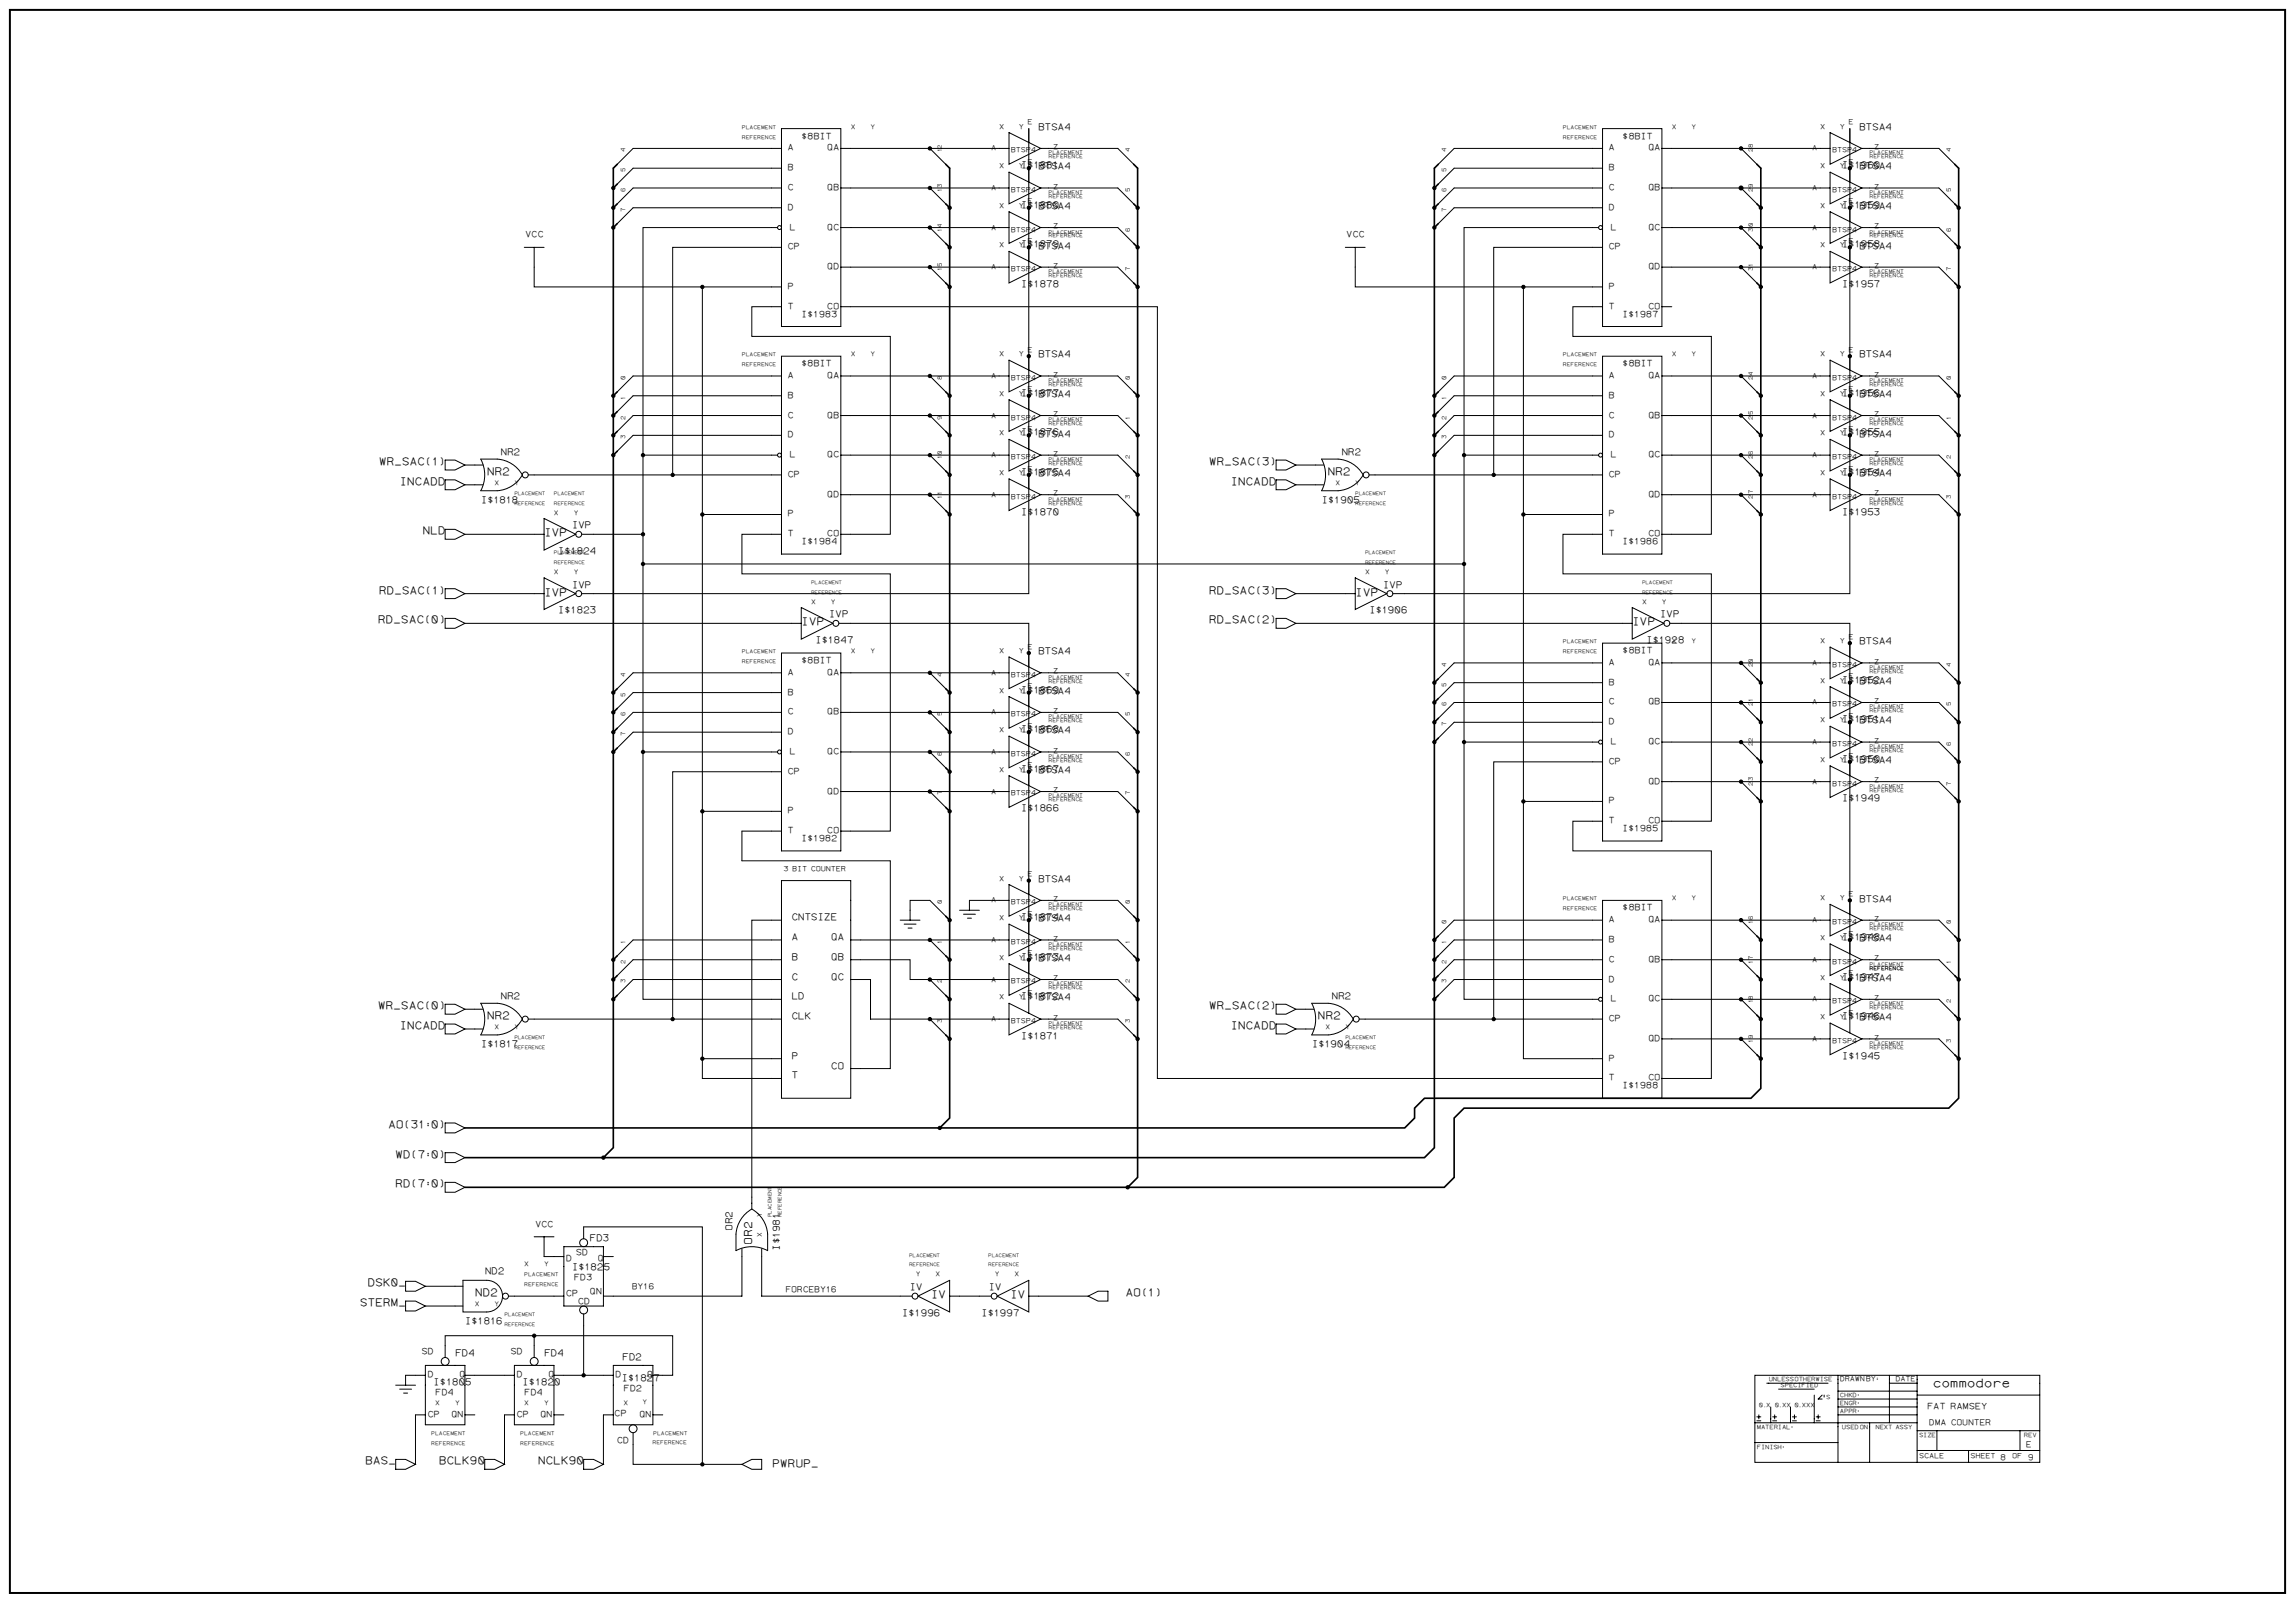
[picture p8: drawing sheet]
<svg xmlns="http://www.w3.org/2000/svg" width="1189mm" height="830mm" viewBox="0 0 1189 830" stroke-linecap="round" stroke-linejoin="round" font-family="sans-serif">
<defs><g id="words">
<text font-size="6.3" x="1001" y="718">commodore</text>
<g font-size="5.7">
<text x="196" y="241">WR_SAC(1)</text>
<text x="252" y="246">NR2</text>
<text x="626" y="241">WR_SAC(3)</text>
<text x="687" y="246">NR2</text>
<text x="207" y="251">INCADD</text>
<text x="637" y="251">INCADD</text>
<text x="219" y="277">NLD</text>
<text x="282" y="278">IVP</text>
<text x="196" y="307">RD_SAC(1)</text>
<text x="282" y="308">IVP</text>
<text x="626" y="307">RD_SAC(3)</text>
<text x="702" y="308">IVP</text>
<text x="196" y="323">RD_SAC(0)</text>
<text x="415" y="324">IVP</text>
<text x="626" y="323">RD_SAC(2)</text>
<text x="845" y="324">IVP</text>
<text x="196" y="523">WR_SAC(0)</text>
<text x="252" y="528">NR2</text>
<text x="626" y="523">WR_SAC(2)</text>
<text x="682" y="528">NR2</text>
<text x="207" y="533">INCADD</text>
<text x="637" y="533">INCADD</text>
<text x="201" y="584">AO(31:0)</text>
<text x="205" y="599">WD(7:0)</text>
<text x="205" y="615">RD(7:0)</text>
<text x="389" y="645" transform="rotate(-90 389 645)">OR2</text>
<text x="190" y="666">DSK0_</text>
<text x="246" y="671">ND2</text>
<text x="583" y="671">AO(1)</text>
<text x="186" y="676">STERM_</text>
<text x="482" y="672">IV</text>
<text x="523" y="672">IV</text>
<text x="189" y="758">BAS_</text>
<text x="227" y="758">BCLK90</text>
<text x="278" y="758">NCLK90</text>
<text x="400" y="759">PWRUP_</text>
</g>
<g font-size="4.9">
<text x="538" y="67">BTSA4</text>
<text x="963" y="67">BTSA4</text>
<text x="529" y="87">I$1881</text>
<text x="538" y="88">BTSA4</text>
<text x="954" y="87">I$1960</text>
<text x="963" y="88">BTSA4</text>
<text x="529" y="108">I$1880</text>
<text x="954" y="108">I$1959</text>
<text x="538" y="108">BTSA4</text>
<text x="963" y="108">BTSA4</text>
<text x="529" y="128">I$1879</text>
<text x="538" y="129">BTSA4</text>
<text x="954" y="128">I$1958</text>
<text x="963" y="129">BTSA4</text>
<text x="529" y="149">I$1878</text>
<text x="954" y="149">I$1957</text>
<text x="538" y="185">BTSA4</text>
<text x="963" y="185">BTSA4</text>
<text x="529" y="205">I$1877</text>
<text x="538" y="206">BTSA4</text>
<text x="954" y="205">I$1956</text>
<text x="963" y="206">BTSA4</text>
<text x="529" y="225">I$1876</text>
<text x="538" y="226">BTSA4</text>
<text x="954" y="225">I$1955</text>
<text x="963" y="226">BTSA4</text>
<text x="259" y="236">NR2</text>
<text x="695" y="236">NR2</text>
<text x="529" y="246">I$1875</text>
<text x="954" y="246">I$1954</text>
<text x="538" y="247">BTSA4</text>
<text x="963" y="247">BTSA4</text>
<text x="249" y="260">I$1818</text>
<text x="684" y="260">I$1905</text>
<text x="529" y="266">I$1870</text>
<text x="954" y="266">I$1953</text>
<text x="296" y="274">IVP</text>
<text x="289" y="287">I$1824</text>
<text x="296" y="304">IVP</text>
<text x="716" y="304">IVP</text>
<text x="289" y="318">I$1823</text>
<text x="709" y="318">I$1906</text>
<text x="429" y="320">IVP</text>
<text x="860" y="320">IVP</text>
<text x="422" y="333">I$1847</text>
<text x="852" y="333">I$1928</text>
<text x="963" y="334">BTSA4</text>
<text x="538" y="339">BTSA4</text>
<text x="954" y="354">I$1952</text>
<text x="529" y="359">I$1869</text>
<text x="538" y="359">BTSA4</text>
<text x="963" y="354">BTSA4</text>
<text x="954" y="374">I$1951</text>
<text x="963" y="375">BTSA4</text>
<text x="529" y="379">I$1868</text>
<text x="538" y="380">BTSA4</text>
<text x="954" y="395">I$1950</text>
<text x="963" y="395">BTSA4</text>
<text x="529" y="400">I$1867</text>
<text x="538" y="400">BTSA4</text>
<text x="954" y="415">I$1949</text>
<text x="529" y="420">I$1866</text>
<text x="538" y="457">BTSA4</text>
<text x="963" y="467">BTSA4</text>
<text x="410" y="476">CNTSIZE</text>
<text x="529" y="476">I$1874</text>
<text x="538" y="477">BTSA4</text>
<text x="410" y="487">A</text>
<text x="430" y="487">QA</text>
<text x="954" y="487">I$1948</text>
<text x="963" y="487">BTSA4</text>
<text x="410" y="497">B</text>
<text x="430" y="497">QB</text>
<text x="529" y="497">I$1873</text>
<text x="538" y="498">BTSA4</text>
<text x="410" y="507">C</text>
<text x="430" y="507">QC</text>
<text x="954" y="507">I$1947</text>
<text x="963" y="508">BTSA4</text>
<text x="259" y="517">NR2</text>
<text x="410" y="517">LD</text>
<text x="529" y="517">I$1872</text>
<text x="538" y="518">BTSA4</text>
<text x="690" y="517">NR2</text>
<text x="410" y="528">CLK</text>
<text x="954" y="528">I$1946</text>
<text x="963" y="528">BTSA4</text>
<text x="529" y="538">I$1871</text>
<text x="249" y="542">I$1817</text>
<text x="679" y="542">I$1904</text>
<text x="410" y="548">P</text>
<text x="954" y="548">I$1945</text>
<text x="430" y="553">CO</text>
<text x="410" y="558">T</text>
<text x="379" y="637" transform="rotate(-90 379 637)">OR2</text>
<text x="305" y="642">FD3</text>
<text x="404" y="648" transform="rotate(-90 404 648)">I$1981</text>
<text x="251" y="660">ND2</text>
<text x="296" y="658">I$1825</text>
<text x="471" y="668">IV</text>
<text x="512" y="668">IV</text>
<text x="467" y="681">I$1996</text>
<text x="508" y="681">I$1997</text>
<text x="241" y="686">I$1816</text>
<text x="236" y="702">FD4</text>
<text x="282" y="702">FD4</text>
<text x="322" y="704">FD2</text>
<text x="224" y="717">I$1805</text>
<text x="270" y="717">I$1820</text>
<text x="322" y="715">I$1827</text>
</g>
<g font-size="4.6">
<text x="415" y="72">$8BIT</text>
<text x="840" y="72">$8BIT</text>
<text x="408" y="78">A</text>
<text x="428" y="78">QA</text>
<text x="833" y="78">A</text>
<text x="853" y="78">QA</text>
<text x="408" y="88">B</text>
<text x="833" y="88">B</text>
<text x="408" y="98">C</text>
<text x="428" y="98">QB</text>
<text x="833" y="98">C</text>
<text x="853" y="98">QB</text>
<text x="408" y="109">D</text>
<text x="833" y="109">D</text>
<text x="409" y="119">L</text>
<text x="428" y="119">QC</text>
<text x="834" y="119">L</text>
<text x="853" y="119">QC</text>
<text x="272" y="123">VCC</text>
<text x="697" y="123">VCC</text>
<text x="408" y="129">CP</text>
<text x="833" y="129">CP</text>
<text x="428" y="139">QD</text>
<text x="853" y="139">QD</text>
<text x="408" y="150">P</text>
<text x="833" y="150">P</text>
<text x="408" y="160">T</text>
<text x="428" y="160">CO</text>
<text x="833" y="160">T</text>
<text x="853" y="160">CO</text>
<text x="415" y="164">I$1983</text>
<text x="840" y="164">I$1987</text>
<text x="415" y="190">$8BIT</text>
<text x="840" y="190">$8BIT</text>
<text x="408" y="196">A</text>
<text x="428" y="196">QA</text>
<text x="833" y="196">A</text>
<text x="853" y="196">QA</text>
<text x="408" y="206">B</text>
<text x="833" y="206">B</text>
<text x="408" y="216">C</text>
<text x="428" y="216">QB</text>
<text x="833" y="216">C</text>
<text x="853" y="216">QB</text>
<text x="408" y="226">D</text>
<text x="833" y="226">D</text>
<text x="409" y="237">L</text>
<text x="428" y="237">QC</text>
<text x="834" y="237">L</text>
<text x="853" y="237">QC</text>
<text x="408" y="247">CP</text>
<text x="833" y="247">CP</text>
<text x="428" y="257">QD</text>
<text x="853" y="257">QD</text>
<text x="408" y="267">P</text>
<text x="833" y="267">P</text>
<text x="408" y="278">T</text>
<text x="415" y="282">I$1984</text>
<text x="428" y="278">CO</text>
<text x="833" y="278">T</text>
<text x="840" y="282">I$1986</text>
<text x="853" y="278">CO</text>
<text x="840" y="338">$8BIT</text>
<text x="415" y="343">$8BIT</text>
<text x="833" y="344">A</text>
<text x="853" y="344">QA</text>
<text x="408" y="349">A</text>
<text x="428" y="349">QA</text>
<text x="408" y="360">B</text>
<text x="833" y="355">B</text>
<text x="833" y="365">C</text>
<text x="853" y="365">QB</text>
<text x="408" y="370">C</text>
<text x="428" y="370">QB</text>
<text x="833" y="375">D</text>
<text x="408" y="380">D</text>
<text x="834" y="385">L</text>
<text x="853" y="385">QC</text>
<text x="409" y="390">L</text>
<text x="428" y="390">QC</text>
<text x="833" y="396">CP</text>
<text x="408" y="401">CP</text>
<text x="853" y="406">QD</text>
<text x="428" y="411">QD</text>
<text x="833" y="416">P</text>
<text x="408" y="421">P</text>
<text x="408" y="431">T</text>
<text x="428" y="431">CO</text>
<text x="833" y="426">T</text>
<text x="840" y="430">I$1985</text>
<text x="853" y="426">CO</text>
<text x="415" y="436">I$1982</text>
<text x="840" y="471">$8BIT</text>
<text x="833" y="478">A</text>
<text x="853" y="478">QA</text>
<text x="833" y="488">B</text>
<text x="833" y="498">C</text>
<text x="853" y="498">QB</text>
<text x="833" y="508">D</text>
<text x="834" y="519">L</text>
<text x="853" y="519">QC</text>
<text x="833" y="529">CP</text>
<text x="853" y="539">QD</text>
<text x="833" y="549">P</text>
<text x="833" y="559">T</text>
<text x="840" y="564">I$1988</text>
<text x="853" y="559">CO</text>
<text x="277" y="635">VCC</text>
<text x="293" y="653">D</text>
<text x="298" y="650">SD</text>
<text x="309" y="653">Q</text>
<text x="297" y="663">FD3</text>
<text x="293" y="671">CP</text>
<text x="305" y="670">QN</text>
<text x="299" y="675">CD</text>
<text x="218" y="701">SD</text>
<text x="264" y="701">SD</text>
<text x="221" y="713">D</text>
<text x="238" y="713">Q</text>
<text x="267" y="713">D</text>
<text x="284" y="713">Q</text>
<text x="319" y="713">D</text>
<text x="335" y="713">Q</text>
<text x="225" y="722">FD4</text>
<text x="272" y="722">FD4</text>
<text x="323" y="720">FD2</text>
<text x="998" y="730">FAT RAMSEY</text>
<text x="221" y="734">CP</text>
<text x="234" y="734">QN</text>
<text x="267" y="734">CP</text>
<text x="280" y="734">QN</text>
<text x="318" y="733">CP</text>
<text x="331" y="734">QN</text>
<text x="319" y="747">CD</text>
</g>
<g font-size="4.3">
<text x="327" y="668">BY16</text>
<text x="407" y="669">FORCEBY16</text>
<text x="999" y="738">DMA COUNTER</text>
<text x="1049" y="749">E</text>
<text x="1036" y="756">8</text>
<text x="1050" y="756">9</text>
</g>
<g font-size="3.7">
<text x="532" y="64">E</text>
<text x="957" y="64">E</text>
<text x="517" y="67">X</text>
<text x="528" y="67">Y</text>
<text x="943" y="67">X</text>
<text x="953" y="67">Y</text>
<text x="513" y="78">A</text>
<text x="545" y="77">Z</text>
<text x="939" y="78">A</text>
<text x="971" y="77">Z</text>
<text x="524" y="79">BTSP4</text>
<text x="949" y="79">BTSP4</text>
<text x="517" y="87">X</text>
<text x="528" y="87">Y</text>
<text x="532" y="85">E</text>
<text x="943" y="87">X</text>
<text x="953" y="87">Y</text>
<text x="957" y="85">E</text>
<text x="513" y="98">A</text>
<text x="524" y="99">BTSP4</text>
<text x="545" y="98">Z</text>
<text x="939" y="98">A</text>
<text x="949" y="99">BTSP4</text>
<text x="971" y="98">Z</text>
<text x="517" y="108">X</text>
<text x="528" y="108">Y</text>
<text x="532" y="105">E</text>
<text x="943" y="108">X</text>
<text x="953" y="108">Y</text>
<text x="957" y="105">E</text>
<text x="513" y="119">A</text>
<text x="524" y="120">BTSP4</text>
<text x="545" y="118">Z</text>
<text x="939" y="119">A</text>
<text x="949" y="120">BTSP4</text>
<text x="971" y="118">Z</text>
<text x="532" y="126">E</text>
<text x="957" y="126">E</text>
<text x="517" y="128">X</text>
<text x="528" y="128">Y</text>
<text x="943" y="128">X</text>
<text x="953" y="128">Y</text>
<text x="513" y="139">A</text>
<text x="524" y="140">BTSP4</text>
<text x="545" y="139">Z</text>
<text x="939" y="139">A</text>
<text x="949" y="140">BTSP4</text>
<text x="971" y="139">Z</text>
<text x="517" y="184">X</text>
<text x="528" y="184">Y</text>
<text x="532" y="182">E</text>
<text x="943" y="184">X</text>
<text x="953" y="184">Y</text>
<text x="957" y="182">E</text>
<text x="513" y="196">A</text>
<text x="524" y="197">BTSP4</text>
<text x="545" y="195">Z</text>
<text x="939" y="196">A</text>
<text x="949" y="197">BTSP4</text>
<text x="971" y="195">Z</text>
<text x="532" y="203">E</text>
<text x="957" y="203">E</text>
<text x="517" y="205">X</text>
<text x="528" y="205">Y</text>
<text x="943" y="205">X</text>
<text x="953" y="205">Y</text>
<text x="545" y="216">Z</text>
<text x="971" y="216">Z</text>
<text x="513" y="216">A</text>
<text x="524" y="217">BTSP4</text>
<text x="939" y="216">A</text>
<text x="949" y="217">BTSP4</text>
<text x="517" y="225">X</text>
<text x="528" y="225">Y</text>
<text x="532" y="223">E</text>
<text x="943" y="225">X</text>
<text x="953" y="225">Y</text>
<text x="957" y="223">E</text>
<text x="513" y="237">A</text>
<text x="524" y="238">BTSP4</text>
<text x="545" y="236">Z</text>
<text x="939" y="237">A</text>
<text x="949" y="238">BTSP4</text>
<text x="971" y="236">Z</text>
<text x="517" y="246">X</text>
<text x="528" y="246">Y</text>
<text x="532" y="244">E</text>
<text x="943" y="246">X</text>
<text x="953" y="246">Y</text>
<text x="957" y="244">E</text>
<text x="513" y="257">A</text>
<text x="545" y="257">Z</text>
<text x="939" y="257">A</text>
<text x="971" y="257">Z</text>
<text x="524" y="258">BTSP4</text>
<text x="949" y="258">BTSP4</text>
<text x="532" y="336">E</text>
<text x="943" y="333">X</text>
<text x="953" y="333">Y</text>
<text x="957" y="331">E</text>
<text x="517" y="338">X</text>
<text x="528" y="338">Y</text>
<text x="939" y="344">A</text>
<text x="949" y="345">BTSP4</text>
<text x="971" y="344">Z</text>
<text x="513" y="349">A</text>
<text x="524" y="350">BTSP4</text>
<text x="545" y="349">Z</text>
<text x="943" y="354">X</text>
<text x="953" y="354">Y</text>
<text x="957" y="351">E</text>
<text x="517" y="359">X</text>
<text x="528" y="359">Y</text>
<text x="532" y="356">E</text>
<text x="939" y="365">A</text>
<text x="949" y="366">BTSP4</text>
<text x="971" y="364">Z</text>
<text x="513" y="370">A</text>
<text x="524" y="371">BTSP4</text>
<text x="545" y="369">Z</text>
<text x="957" y="372">E</text>
<text x="532" y="377">E</text>
<text x="943" y="374">X</text>
<text x="953" y="374">Y</text>
<text x="517" y="379">X</text>
<text x="528" y="379">Y</text>
<text x="545" y="390">Z</text>
<text x="939" y="385">A</text>
<text x="949" y="386">BTSP4</text>
<text x="971" y="385">Z</text>
<text x="513" y="390">A</text>
<text x="524" y="391">BTSP4</text>
<text x="943" y="395">X</text>
<text x="953" y="395">Y</text>
<text x="957" y="392">E</text>
<text x="517" y="400">X</text>
<text x="528" y="400">Y</text>
<text x="532" y="397">E</text>
<text x="939" y="406">A</text>
<text x="949" y="407">BTSP4</text>
<text x="971" y="405">Z</text>
<text x="513" y="411">A</text>
<text x="524" y="412">BTSP4</text>
<text x="545" y="410">Z</text>
<text x="406" y="451">3 BIT COUNTER</text>
<text x="517" y="456">X</text>
<text x="528" y="456">Y</text>
<text x="532" y="454">E</text>
<text x="513" y="467">A</text>
<text x="545" y="467">Z</text>
<text x="943" y="466">X</text>
<text x="953" y="466">Y</text>
<text x="957" y="464">E</text>
<text x="524" y="468">BTSP4</text>
<text x="517" y="476">X</text>
<text x="528" y="476">Y</text>
<text x="532" y="474">E</text>
<text x="939" y="478">A</text>
<text x="949" y="479">BTSP4</text>
<text x="971" y="477">Z</text>
<text x="957" y="485">E</text>
<text x="513" y="488">A</text>
<text x="524" y="489">BTSP4</text>
<text x="545" y="487">Z</text>
<text x="943" y="487">X</text>
<text x="953" y="487">Y</text>
<text x="517" y="497">X</text>
<text x="528" y="497">Y</text>
<text x="532" y="495">E</text>
<text x="971" y="497">Z</text>
<text x="939" y="498">A</text>
<text x="949" y="499">BTSP4</text>
<text x="513" y="508">A</text>
<text x="524" y="509">BTSP4</text>
<text x="545" y="508">Z</text>
<text x="943" y="507">X</text>
<text x="953" y="507">Y</text>
<text x="957" y="505">E</text>
<text x="532" y="515">E</text>
<text x="517" y="517">X</text>
<text x="528" y="517">Y</text>
<text x="939" y="519">A</text>
<text x="949" y="520">BTSP4</text>
<text x="971" y="518">Z</text>
<text x="943" y="528">X</text>
<text x="953" y="528">Y</text>
<text x="957" y="526">E</text>
<text x="513" y="529">A</text>
<text x="524" y="530">BTSP4</text>
<text x="545" y="528">Z</text>
<text x="939" y="539">A</text>
<text x="971" y="538">Z</text>
<text x="949" y="540">BTSP4</text>
<text x="953" y="715">DRAWNBY:</text>
<text x="982" y="715">DATE</text>
<text x="994" y="755">SCALE</text>
<text x="1020" y="755">SHEET</text>
<text x="1042" y="755">OF</text>
</g>
<g font-size="3.4">
<text x="441" y="67">X</text>
<text x="451" y="67">Y</text>
<text x="866" y="67">X</text>
<text x="876" y="67">Y</text>
<text x="441" y="184">X</text>
<text x="451" y="184">Y</text>
<text x="866" y="184">X</text>
<text x="876" y="184">Y</text>
<text x="256" y="251">X</text>
<text x="266" y="251">Y</text>
<text x="692" y="251">X</text>
<text x="702" y="251">Y</text>
<text x="287" y="266">X</text>
<text x="297" y="266">Y</text>
<text x="287" y="297">X</text>
<text x="297" y="297">Y</text>
<text x="707" y="297">X</text>
<text x="717" y="297">Y</text>
<text x="420" y="313">X</text>
<text x="430" y="313">Y</text>
<text x="850" y="313">X</text>
<text x="861" y="313">Y</text>
<text x="866" y="333">X</text>
<text x="876" y="333">Y</text>
<text x="441" y="338">X</text>
<text x="451" y="338">Y</text>
<text x="866" y="466">X</text>
<text x="876" y="466">Y</text>
<text x="256" y="533">X</text>
<text x="266" y="533">Y</text>
<text x="686" y="533">X</text>
<text x="697" y="533">Y</text>
<text x="394" y="630" transform="rotate(-90 394 630)">Y</text>
<text x="394" y="640" transform="rotate(-90 394 640)">X</text>
<text x="272" y="656">X</text>
<text x="282" y="656">Y</text>
<text x="474" y="661">Y</text>
<text x="484" y="661">X</text>
<text x="515" y="661">Y</text>
<text x="525" y="661">X</text>
<text x="246" y="676">X</text>
<text x="256" y="676">Y</text>
<text x="225" y="728">X</text>
<text x="236" y="728">Y</text>
<text x="272" y="728">X</text>
<text x="282" y="728">Y</text>
<text x="323" y="727">X</text>
<text x="333" y="727">Y</text>
</g>
<g font-size="3.1">
<text x="324" y="79" transform="rotate(-90 324 79)">4</text>
<text x="488" y="79" transform="rotate(-90 488 79)">12</text>
<text x="585" y="79" transform="rotate(-90 585 79)">4</text>
<text x="749" y="79" transform="rotate(-90 749 79)">4</text>
<text x="908" y="79" transform="rotate(-90 908 79)">28</text>
<text x="1010" y="79" transform="rotate(-90 1010 79)">4</text>
<text x="324" y="89" transform="rotate(-90 324 89)">5</text>
<text x="749" y="89" transform="rotate(-90 749 89)">5</text>
<text x="324" y="99" transform="rotate(-90 324 99)">6</text>
<text x="488" y="99" transform="rotate(-90 488 99)">13</text>
<text x="585" y="99" transform="rotate(-90 585 99)">5</text>
<text x="749" y="99" transform="rotate(-90 749 99)">6</text>
<text x="908" y="99" transform="rotate(-90 908 99)">29</text>
<text x="1010" y="99" transform="rotate(-90 1010 99)">5</text>
<text x="324" y="110" transform="rotate(-90 324 110)">7</text>
<text x="749" y="110" transform="rotate(-90 749 110)">7</text>
<text x="488" y="120" transform="rotate(-90 488 120)">14</text>
<text x="585" y="120" transform="rotate(-90 585 120)">6</text>
<text x="908" y="120" transform="rotate(-90 908 120)">30</text>
<text x="1010" y="120" transform="rotate(-90 1010 120)">6</text>
<text x="488" y="140" transform="rotate(-90 488 140)">15</text>
<text x="585" y="140" transform="rotate(-90 585 140)">7</text>
<text x="908" y="140" transform="rotate(-90 908 140)">31</text>
<text x="1010" y="140" transform="rotate(-90 1010 140)">7</text>
<text x="324" y="197" transform="rotate(-90 324 197)">0</text>
<text x="488" y="197" transform="rotate(-90 488 197)">8</text>
<text x="585" y="197" transform="rotate(-90 585 197)">0</text>
<text x="749" y="197" transform="rotate(-90 749 197)">0</text>
<text x="908" y="197" transform="rotate(-90 908 197)">24</text>
<text x="1010" y="197" transform="rotate(-90 1010 197)">0</text>
<text x="324" y="207" transform="rotate(-90 324 207)">1</text>
<text x="749" y="207" transform="rotate(-90 749 207)">1</text>
<text x="324" y="217" transform="rotate(-90 324 217)">2</text>
<text x="488" y="217" transform="rotate(-90 488 217)">9</text>
<text x="585" y="217" transform="rotate(-90 585 217)">1</text>
<text x="749" y="217" transform="rotate(-90 749 217)">2</text>
<text x="908" y="217" transform="rotate(-90 908 217)">25</text>
<text x="1010" y="217" transform="rotate(-90 1010 217)">1</text>
<text x="324" y="227" transform="rotate(-90 324 227)">3</text>
<text x="749" y="227" transform="rotate(-90 749 227)">3</text>
<text x="488" y="238" transform="rotate(-90 488 238)">10</text>
<text x="585" y="238" transform="rotate(-90 585 238)">2</text>
<text x="908" y="238" transform="rotate(-90 908 238)">26</text>
<text x="1010" y="238" transform="rotate(-90 1010 238)">2</text>
<text x="488" y="258" transform="rotate(-90 488 258)">11</text>
<text x="585" y="258" transform="rotate(-90 585 258)">3</text>
<text x="908" y="258" transform="rotate(-90 908 258)">27</text>
<text x="1010" y="258" transform="rotate(-90 1010 258)">3</text>
<text x="749" y="345" transform="rotate(-90 749 345)">4</text>
<text x="908" y="345" transform="rotate(-90 908 345)">20</text>
<text x="1010" y="345" transform="rotate(-90 1010 345)">4</text>
<text x="324" y="350" transform="rotate(-90 324 350)">4</text>
<text x="488" y="350" transform="rotate(-90 488 350)">4</text>
<text x="585" y="350" transform="rotate(-90 585 350)">4</text>
<text x="749" y="356" transform="rotate(-90 749 356)">5</text>
<text x="324" y="361" transform="rotate(-90 324 361)">5</text>
<text x="749" y="366" transform="rotate(-90 749 366)">6</text>
<text x="908" y="366" transform="rotate(-90 908 366)">21</text>
<text x="1010" y="366" transform="rotate(-90 1010 366)">5</text>
<text x="324" y="371" transform="rotate(-90 324 371)">6</text>
<text x="488" y="371" transform="rotate(-90 488 371)">5</text>
<text x="585" y="371" transform="rotate(-90 585 371)">5</text>
<text x="749" y="376" transform="rotate(-90 749 376)">7</text>
<text x="324" y="381" transform="rotate(-90 324 381)">7</text>
<text x="908" y="386" transform="rotate(-90 908 386)">22</text>
<text x="1010" y="386" transform="rotate(-90 1010 386)">6</text>
<text x="488" y="391" transform="rotate(-90 488 391)">6</text>
<text x="585" y="391" transform="rotate(-90 585 391)">6</text>
<text x="908" y="407" transform="rotate(-90 908 407)">23</text>
<text x="1010" y="407" transform="rotate(-90 1010 407)">7</text>
<text x="488" y="412" transform="rotate(-90 488 412)">7</text>
<text x="585" y="412" transform="rotate(-90 585 412)">7</text>
<text x="488" y="468" transform="rotate(-90 488 468)">0</text>
<text x="585" y="468" transform="rotate(-90 585 468)">0</text>
<text x="749" y="479" transform="rotate(-90 749 479)">0</text>
<text x="908" y="479" transform="rotate(-90 908 479)">16</text>
<text x="1010" y="479" transform="rotate(-90 1010 479)">0</text>
<text x="324" y="489" transform="rotate(-90 324 489)">1</text>
<text x="488" y="489" transform="rotate(-90 488 489)">1</text>
<text x="585" y="489" transform="rotate(-90 585 489)">1</text>
<text x="749" y="489" transform="rotate(-90 749 489)">1</text>
<text x="324" y="499" transform="rotate(-90 324 499)">2</text>
<text x="749" y="499" transform="rotate(-90 749 499)">2</text>
<text x="908" y="499" transform="rotate(-90 908 499)">17</text>
<text x="1010" y="499" transform="rotate(-90 1010 499)">1</text>
<text x="324" y="509" transform="rotate(-90 324 509)">3</text>
<text x="488" y="509" transform="rotate(-90 488 509)">2</text>
<text x="585" y="509" transform="rotate(-90 585 509)">2</text>
<text x="749" y="509" transform="rotate(-90 749 509)">3</text>
<text x="908" y="520" transform="rotate(-90 908 520)">18</text>
<text x="1010" y="520" transform="rotate(-90 1010 520)">2</text>
<text x="488" y="530" transform="rotate(-90 488 530)">3</text>
<text x="585" y="530" transform="rotate(-90 585 530)">3</text>
<text x="908" y="540" transform="rotate(-90 908 540)">19</text>
<text x="1010" y="540" transform="rotate(-90 1010 540)">3</text>
<text x="916" y="715">UNLESSOTHERWISE</text>
<text x="922" y="718">SPECIFIED</text>
<text x="946" y="724">S</text>
<text x="953" y="723">CHKD:</text>
<text x="911" y="729">0.X</text>
<text x="919" y="729">0.XX 0.XXX</text>
<text x="953" y="732">APPR:</text>
<text x="953" y="728">ENGR:</text>
<text x="910" y="740">MATERIAL:</text>
<text x="954" y="740">USED ON</text>
<text x="971" y="740">NEXT ASSY</text>
<text x="994" y="744">SIZE</text>
<text x="1048" y="744">REV</text>
<text x="910" y="750">FINISH:</text>
</g>
<g font-size="2.8">
<text x="384" y="72">REFERENCE</text>
<text x="384" y="67">PLACEMENT</text>
<text x="809" y="72">REFERENCE</text>
<text x="809" y="67">PLACEMENT</text>
<text x="543" y="80">PLACEMENT</text>
<text x="543" y="82">REFERENCE</text>
<text x="968" y="82">REFERENCE</text>
<text x="968" y="80">PLACEMENT</text>
<text x="543" y="100">PLACEMENT</text>
<text x="968" y="100">PLACEMENT</text>
<text x="543" y="102">REFERENCE</text>
<text x="968" y="102">REFERENCE</text>
<text x="543" y="121">PLACEMENT</text>
<text x="543" y="123">REFERENCE</text>
<text x="968" y="123">REFERENCE</text>
<text x="968" y="121">PLACEMENT</text>
<text x="543" y="143">REFERENCE</text>
<text x="543" y="141">PLACEMENT</text>
<text x="968" y="141">PLACEMENT</text>
<text x="968" y="143">REFERENCE</text>
<text x="384" y="184">PLACEMENT</text>
<text x="809" y="184">PLACEMENT</text>
<text x="384" y="190">REFERENCE</text>
<text x="809" y="190">REFERENCE</text>
<text x="543" y="198">PLACEMENT</text>
<text x="968" y="198">PLACEMENT</text>
<text x="543" y="200">REFERENCE</text>
<text x="968" y="200">REFERENCE</text>
<text x="543" y="218">PLACEMENT</text>
<text x="543" y="220">REFERENCE</text>
<text x="968" y="220">REFERENCE</text>
<text x="968" y="218">PLACEMENT</text>
<text x="543" y="239">PLACEMENT</text>
<text x="968" y="239">PLACEMENT</text>
<text x="543" y="241">REFERENCE</text>
<text x="968" y="241">REFERENCE</text>
<text x="543" y="259">PLACEMENT</text>
<text x="543" y="261">REFERENCE</text>
<text x="968" y="261">REFERENCE</text>
<text x="968" y="259">PLACEMENT</text>
<text x="809" y="333">PLACEMENT</text>
<text x="384" y="338">PLACEMENT</text>
<text x="809" y="338">REFERENCE</text>
<text x="384" y="343">REFERENCE</text>
<text x="968" y="346">PLACEMENT</text>
<text x="543" y="354">REFERENCE</text>
<text x="543" y="351">PLACEMENT</text>
<text x="968" y="348">REFERENCE</text>
<text x="543" y="372">PLACEMENT</text>
<text x="968" y="369">REFERENCE</text>
<text x="968" y="367">PLACEMENT</text>
<text x="543" y="374">REFERENCE</text>
<text x="968" y="387">PLACEMENT</text>
<text x="968" y="389">REFERENCE</text>
<text x="543" y="395">REFERENCE</text>
<text x="543" y="392">PLACEMENT</text>
<text x="968" y="408">PLACEMENT</text>
<text x="543" y="413">PLACEMENT</text>
<text x="968" y="410">REFERENCE</text>
<text x="543" y="415">REFERENCE</text>
<text x="809" y="466">PLACEMENT</text>
<text x="543" y="471">REFERENCE</text>
<text x="543" y="469">PLACEMENT</text>
<text x="809" y="471">REFERENCE</text>
<text x="968" y="480">PLACEMENT</text>
<text x="968" y="482">REFERENCE</text>
<text x="543" y="490">PLACEMENT</text>
<text x="543" y="492">REFERENCE</text>
<text x="968" y="500">PLACEMENT</text>
<text x="968" y="502">REFERENCE</text>
<text x="543" y="512">REFERENCE</text>
<text x="543" y="510">PLACEMENT</text>
<text x="968" y="521">PLACEMENT</text>
<text x="968" y="523">REFERENCE</text>
<text x="543" y="531">PLACEMENT</text>
<text x="543" y="533">REFERENCE</text>
<text x="968" y="541">PLACEMENT</text>
<text x="968" y="543">REFERENCE</text>
<text x="272" y="661">PLACEMENT</text>
<text x="272" y="666">REFERENCE</text>
<text x="223" y="743">PLACEMENT</text>
<text x="269" y="743">PLACEMENT</text>
<text x="338" y="743">PLACEMENT</text>
<text x="223" y="748">REFERENCE</text>
<text x="269" y="748">REFERENCE</text>
<text x="338" y="748">REFERENCE</text>
</g>
<g font-size="2.6">
<text x="266" y="256">PLACEMENT</text>
<text x="287" y="256">PLACEMENT</text>
<text x="702" y="256">PLACEMENT</text>
<text x="266" y="261">REFERENCE</text>
<text x="287" y="261">REFERENCE</text>
<text x="702" y="261">REFERENCE</text>
<text x="287" y="287">PLACEMENT</text>
<text x="707" y="287">PLACEMENT</text>
<text x="287" y="292">REFERENCE</text>
<text x="707" y="292">REFERENCE</text>
<text x="420" y="302">PLACEMENT</text>
<text x="850" y="302">PLACEMENT</text>
<text x="420" y="307">REFERENCE</text>
<text x="850" y="307">REFERENCE</text>
<text x="266" y="538">PLACEMENT</text>
<text x="697" y="538">PLACEMENT</text>
<text x="266" y="543">REFERENCE</text>
<text x="697" y="543">REFERENCE</text>
<text x="400" y="630" transform="rotate(-90 400 630)">PLACEMENT</text>
<text x="405" y="630" transform="rotate(-90 405 630)">REFERENCE</text>
<text x="471" y="651">PLACEMENT</text>
<text x="512" y="651">PLACEMENT</text>
<text x="471" y="656">REFERENCE</text>
<text x="512" y="656">REFERENCE</text>
<text x="261" y="681">PLACEMENT</text>
<text x="261" y="687">REFERENCE</text>
</g>
</g></defs>
<path d="M5 5h1178v820h-1178z" fill="#fff" stroke="#fff" stroke-width=".52"/>
<path d="M5 5h1178v820h-1178z" fill="none" stroke="#000" stroke-width="1"/>
<g fill="none" stroke="#000" stroke-width=".52">
<path d="M405 67h30v102h-30zM405 77h-77l-8 8M435 77h88M482 77l8 8M523 69l16 8-16 8zM533 67v145M539 77h40l8 8M830 67h31v102h-31zM830 77h-77l-8 8M861 77h87M902 77l8 8M948 69l16 8-16 8z"/>
<path d="M958 74v-7v240h-237M964 77h40l8 8M405 97h-77l-8 9M405 87h-77l-8 8M435 97h88M482 97l8 9M523 89l16 8-16 9zM539 97h40l8 9M830 97h-77l-8 9M830 87h-77l-8 8M861 97h87M902 97l8 9"/>
<path d="M948 89l16 8-16 9zM958 87v7M964 97h40l8 9M403 118h-70v399h72M405 108h-77l-8 8M435 118h88M482 118l8 8M523 110l16 8-16 8zM539 118h40l8 8M828 118h-70v174M830 108h-77l-8 8M861 118h87"/>
<path d="M902 118l8 8M948 110l16 8-16 8zM958 108v7M964 118h40l8 8M272 128h10M277 128v21h128M405 128h-57v118M435 138h88M482 138l8 9M523 130l16 8-16 9zM539 138h40l8 9M697 128h10"/>
<path d="M702 128v21h128M830 128h-56v118M861 138h87M902 138l8 9M948 130l16 8-16 9zM958 128v7M964 138h40l8 9M364 149v409h41M405 159h-16v15h72v103h-26M435 159h164v399h231M789 149v399h41M830 159h-15v15h71v103h-25"/>
<path d="M861 159h5M405 184h30v103h-30zM405 195h-77l-8 8M435 195h88M482 195l8 8M523 186l16 9-16 8zM539 195h40l8 8M830 184h31v103h-31zM830 195h-77l-8 8M861 195h87M902 195l8 8M948 186l16 9-16 8z"/>
<path d="M958 184v8M964 195h40l8 8M405 215h-77l-8 8M405 205h-77l-8 8M435 215h88M482 215l8 8M523 207l16 8-16 8zM533 205v102h-232M539 215h40l8 8M830 215h-77l-8 8M830 205h-77l-8 8M861 215h87"/>
<path d="M902 215l8 8M948 207l16 8-16 8zM958 205v7M964 215h40l8 8M231 238h5l5 3-5 2h-5zM249 238h9a16 16 0 0 1 12 8 16 16 0 0 1-12 8h-9a17 17 0 0 0 0-16zM333 236h70M405 225h-77l-8 9M435 236h88M482 236l8 8M523 227l16 9-16 8zM533 225v8"/>
<path d="M539 236h40l8 8M661 238h5l5 3-5 2h-5zM684 238h9a16 16 0 0 1 13 8 16 16 0 0 1-13 8h-9a17 17 0 0 0 0-16zM758 236h70M830 225h-77l-8 9M861 236h87M902 236l8 8M948 227l16 9-16 8zM958 225v8M964 236h40l8 8M231 248h5l5 3-5 3h-5zM241 241h9"/>
<path d="M241 251h9M274 246h131M435 256h88M482 256l8 8M523 248l16 8-16 8zM533 246v7M539 256h40l8 8M661 248h5l5 3-5 3h-5zM671 241h14M671 251h14M709 246h121M861 256h87"/>
<path d="M902 256l8 8M948 248l16 8-16 8zM958 246v7M964 256h40l8 8M231 274h5l5 3-5 2h-5zM241 277h41M282 268l16 9-16 8zM301 277h32M364 266h41M405 277h-21v20h77v133h-26M789 266h41M830 277h-21v20h77v128h-25"/>
<path d="M282 299l16 8-16 9zM333 292h425v225h70M702 299l16 8-16 9zM231 305h5l5 2-5 3h-5zM241 307h41M415 315l16 8-16 8zM661 305h5l5 2-5 3h-5zM671 307h31M845 315l17 8-17 8zM231 320h5l5 3-5 2h-5zM241 323h174M405 338h30v103h-30z"/>
<path d="M434 323h99v202M533 338v7M661 320h5l5 3-5 2h-5zM671 323h174M830 333h31v103h-31zM865 323h93v212M948 335l16 8-16 8zM958 333v7M405 359h-77l-8 8M405 348h-77l-8 9M435 348h88M482 348l8 9"/>
<path d="M523 340l16 8-16 9zM533 359v7M539 348h40l8 9M830 343h-77l-8 8M830 354h-77l-8 8M861 343h87M902 343l8 8M948 356l16 8-16 8zM958 354v7M964 343h40l8 8M405 379h-77l-8 8M405 369h-77l-8 8"/>
<path d="M435 369h88M482 369l8 8M523 361l16 8-16 8zM533 379v7M539 369h40l8 8M830 364h-77l-8 8M830 374h-77l-8 8M861 364h87M902 364l8 8M948 376l16 8-16 8zM958 374v7M964 364h40l8 8"/>
<path d="M333 389h70M405 400h-57v128M435 389h88M482 389l8 9M523 381l16 8-16 9zM533 400v7M539 389h40l8 9M758 384h70M830 395h-56v133M861 384h87M902 384l8 8M948 397l16 8-16 8z"/>
<path d="M958 395v7M964 384h40l8 8M435 410h88M482 410l8 8M523 402l16 8-16 8zM539 410h40l8 8M789 415h41M861 405h87M902 405l8 8M964 405h40l8 8M364 420h41M405 430h-21v16h77v107h-20"/>
<path d="M830 425h-15v16h71v117h-25M405 456h36v113h-36zM523 458l16 8-16 8zM533 456v7M405 476h-16v150M466 476h10M468 479h6M490 474l-8-8h-11v10M497 471h10M499 473h6M501 475h2M523 479l16 8-16 8z"/>
<path d="M523 466h-21v5M533 476v8M539 466h40l8 8M830 466h31v103h-31zM830 476h-77l-8 9M861 476h87M902 476l8 9M948 468l16 8-16 9zM958 466v7M964 476h40l8 9M405 497h-77l-8 8M405 487h-77l-8 8"/>
<path d="M441 497h30v10h52M441 487h82M470 481h2M482 487l8 8M523 499l16 8-16 8zM533 497v7M539 487h40l8 8M830 497h-77l-8 8M830 487h-77l-8 8M861 497h87M902 497l8 8M948 489l16 8-16 8z"/>
<path d="M958 487v7M964 497h40l8 8M249 520h9a16 16 0 0 1 12 8 16 16 0 0 1-12 8h-9a17 17 0 0 0 0-16zM405 507h-77l-8 8M441 507h10v21h72M482 507l8 8M523 520l16 8-16 8zM539 507h40l8 8M679 520h9a16 16 0 0 1 13 8 16 16 0 0 1-13 8h-9a17 17 0 0 0 0-16zM830 507h-77l-8 8M861 517h87M902 517l8 9"/>
<path d="M948 509l16 8-16 9zM958 507v7M964 517h40l8 9M231 530h5l5 3-5 2h-5zM231 520h5l5 3-5 2h-5zM241 533h9M241 523h9M274 528h131M482 528l8 8M539 528h40l8 8M661 530h5l5 3-5 2h-5zM661 520h5l5 3-5 2h-5z"/>
<path d="M671 533h9M671 523h9M704 528h126M861 538h87M902 538l8 8M948 530l16 8-16 8zM964 538h40l8 8M364 548h41M231 597h5l5 2-5 3h-5zM231 582h5l5 2-5 3h-5zM231 612h5l5 3-5 2h-5zM385 629l2-2a2.2 2.2 0 0 1 2-1 2.2 2.2 0 0 1 2 1 16 16 0 0 1 7 12v9a17 17 0 0 0-17 0v-9a16 16 0 0 1 4-10z"/>
<path d="M277 640h10M282 640v11h10M292 646h20v30h-20zM302 641v-6h62v123h-36v-16M312 651h6M384 647v24h-72M394 647v24h78M210 674h5l5 2-5 3h-5zM210 664h5l5 2-5 3h-5zM220 676h20M220 666h20M240 663h12a8 8 0 0 1 8 8 8 8 0 0 1-8 8h-12z"/>
<path d="M263 671h29M475 671l17-8v16zM492 671h21M516 671l17-8v16zM533 671h31M564 671l5-2h5v5h-5zM277 692h71v20h-10M302 680v32h16M205 717h10M207 719h6M220 707h21v31h-21zM220 712h-10v5"/>
<path d="M231 703v-11h46v11M241 712h25M266 707h21v31h-21zM287 712h15M318 707h20v31h-20zM909 712h147v45h-147zM915 716h32M921 719h19M952 712v45M978 712v25M978 716h15M993 712v45"/>
<path d="M209 721h2M220 733h-5v25M241 733h5M266 733h-5v25M287 733h5M318 733h-6v25M338 733h5M909 737h84M910 736h2M910 734h2M911 733v2M917 729v8"/>
<path d="M918 736h2M918 734h2M919 733v2M927 729v8M928 736h2M928 734h2M929 733v2M940 722v15M941 736h2M941 734h2M942 733v2M944 722l-2 2h2"/>
<path d="M945 722v1M952 733h41M952 729h41M952 724h41M952 720h41M968 737v20M993 722h63M205 756h5l5 2-5 3h-5zM251 756h5l5 2-5 3h-5zM302 756h5l5 2-5 3h-5zM364 758h20M384 758l5-2h5v5h-5z"/>
<path d="M909 747h43M993 751h63M993 741h63M1003 741v10M1019 751v6M1046 741v10"/>
<circle cx="404" cy="118" r="1"/>
<circle cx="829" cy="118" r="1"/>
<circle cx="404" cy="236" r="1"/>
<circle cx="829" cy="236" r="1"/>
<circle cx="272" cy="246" r="1.5"/>
<circle cx="707" cy="246" r="1.5"/>
<circle cx="300" cy="277" r="1.5"/>
<circle cx="300" cy="307" r="1.5"/>
<circle cx="720" cy="307" r="1.5"/>
<circle cx="433" cy="323" r="1.5"/>
<circle cx="863" cy="323" r="1.5"/>
<circle cx="404" cy="389" r="1"/>
<circle cx="829" cy="384" r="1"/>
<circle cx="829" cy="517" r="1"/>
<circle cx="272" cy="528" r="1.5"/>
<circle cx="702" cy="528" r="1.5"/>
<circle cx="302" cy="644" r="2"/>
<circle cx="262" cy="671" r="1.5"/>
<circle cx="302" cy="678" r="2"/>
<circle cx="474" cy="671" r="1.5"/>
<circle cx="515" cy="671" r="1.5"/>
<circle cx="231" cy="705" r="2"/>
<circle cx="277" cy="705" r="2"/>
<circle cx="328" cy="740" r="2"/>
</g>
<g fill="#000" stroke="#000" stroke-width=".52">
<circle cx="482" cy="77" r=".9"/>
<circle cx="902" cy="77" r=".9"/>
<circle cx="318" cy="97" r=".9"/>
<circle cx="482" cy="97" r=".9"/>
<circle cx="533" cy="87" r=".9"/>
<circle cx="743" cy="97" r=".9"/>
<circle cx="958" cy="87" r=".9"/>
<circle cx="318" cy="118" r=".9"/>
<circle cx="318" cy="108" r=".9"/>
<circle cx="482" cy="118" r=".9"/>
<circle cx="492" cy="108" r=".9"/>
<circle cx="533" cy="108" r=".9"/>
<circle cx="589" cy="108" r=".9"/>
<circle cx="743" cy="118" r=".9"/>
<circle cx="743" cy="108" r=".9"/>
<circle cx="902" cy="118" r=".9"/>
<circle cx="912" cy="108" r=".9"/>
<circle cx="958" cy="108" r=".9"/>
<circle cx="1014" cy="108" r=".9"/>
<circle cx="482" cy="138" r=".9"/>
<circle cx="492" cy="128" r=".9"/>
<circle cx="533" cy="128" r=".9"/>
<circle cx="589" cy="128" r=".9"/>
<circle cx="902" cy="138" r=".9"/>
<circle cx="912" cy="128" r=".9"/>
<circle cx="958" cy="128" r=".9"/>
<circle cx="1014" cy="128" r=".9"/>
<circle cx="364" cy="149" r=".9"/>
<circle cx="492" cy="149" r=".9"/>
<circle cx="589" cy="149" r=".9"/>
<circle cx="789" cy="149" r=".9"/>
<circle cx="912" cy="149" r=".9"/>
<circle cx="1014" cy="149" r=".9"/>
<circle cx="482" cy="195" r=".9"/>
<circle cx="533" cy="184" r=".9"/>
<circle cx="902" cy="195" r=".9"/>
<circle cx="958" cy="184" r=".9"/>
<circle cx="318" cy="215" r=".9"/>
<circle cx="318" cy="205" r=".9"/>
<circle cx="482" cy="215" r=".9"/>
<circle cx="492" cy="205" r=".9"/>
<circle cx="533" cy="205" r=".9"/>
<circle cx="589" cy="205" r=".9"/>
<circle cx="743" cy="215" r=".9"/>
<circle cx="743" cy="205" r=".9"/>
<circle cx="902" cy="215" r=".9"/>
<circle cx="912" cy="205" r=".9"/>
<circle cx="958" cy="205" r=".9"/>
<circle cx="1014" cy="205" r=".9"/>
<circle cx="318" cy="236" r=".9"/>
<circle cx="318" cy="225" r=".9"/>
<circle cx="333" cy="236" r=".9"/>
<circle cx="482" cy="236" r=".9"/>
<circle cx="492" cy="225" r=".9"/>
<circle cx="533" cy="225" r=".9"/>
<circle cx="589" cy="225" r=".9"/>
<circle cx="743" cy="236" r=".9"/>
<circle cx="743" cy="225" r=".9"/>
<circle cx="758" cy="236" r=".9"/>
<circle cx="902" cy="236" r=".9"/>
<circle cx="912" cy="225" r=".9"/>
<circle cx="958" cy="225" r=".9"/>
<circle cx="1014" cy="225" r=".9"/>
<circle cx="348" cy="246" r=".9"/>
<circle cx="482" cy="256" r=".9"/>
<circle cx="492" cy="246" r=".9"/>
<circle cx="533" cy="246" r=".9"/>
<circle cx="589" cy="246" r=".9"/>
<circle cx="774" cy="246" r=".9"/>
<circle cx="902" cy="256" r=".9"/>
<circle cx="912" cy="246" r=".9"/>
<circle cx="958" cy="246" r=".9"/>
<circle cx="1014" cy="246" r=".9"/>
<circle cx="333" cy="277" r=".9"/>
<circle cx="364" cy="266" r=".9"/>
<circle cx="492" cy="266" r=".9"/>
<circle cx="589" cy="266" r=".9"/>
<circle cx="789" cy="266" r=".9"/>
<circle cx="912" cy="266" r=".9"/>
<circle cx="1014" cy="266" r=".9"/>
<circle cx="333" cy="292" r=".9"/>
<circle cx="758" cy="292" r=".9"/>
<circle cx="533" cy="338" r=".9"/>
<circle cx="958" cy="333" r=".9"/>
<circle cx="318" cy="359" r=".9"/>
<circle cx="482" cy="348" r=".9"/>
<circle cx="492" cy="359" r=".9"/>
<circle cx="533" cy="359" r=".9"/>
<circle cx="589" cy="359" r=".9"/>
<circle cx="743" cy="354" r=".9"/>
<circle cx="902" cy="343" r=".9"/>
<circle cx="912" cy="354" r=".9"/>
<circle cx="958" cy="354" r=".9"/>
<circle cx="1014" cy="354" r=".9"/>
<circle cx="318" cy="379" r=".9"/>
<circle cx="318" cy="369" r=".9"/>
<circle cx="482" cy="369" r=".9"/>
<circle cx="492" cy="379" r=".9"/>
<circle cx="533" cy="379" r=".9"/>
<circle cx="589" cy="379" r=".9"/>
<circle cx="743" cy="374" r=".9"/>
<circle cx="743" cy="364" r=".9"/>
<circle cx="902" cy="364" r=".9"/>
<circle cx="912" cy="374" r=".9"/>
<circle cx="958" cy="374" r=".9"/>
<circle cx="1014" cy="374" r=".9"/>
<circle cx="318" cy="389" r=".9"/>
<circle cx="333" cy="389" r=".9"/>
<circle cx="482" cy="389" r=".9"/>
<circle cx="492" cy="400" r=".9"/>
<circle cx="533" cy="400" r=".9"/>
<circle cx="589" cy="400" r=".9"/>
<circle cx="743" cy="384" r=".9"/>
<circle cx="758" cy="384" r=".9"/>
<circle cx="902" cy="384" r=".9"/>
<circle cx="912" cy="395" r=".9"/>
<circle cx="958" cy="395" r=".9"/>
<circle cx="1014" cy="395" r=".9"/>
<circle cx="482" cy="410" r=".9"/>
<circle cx="789" cy="415" r=".9"/>
<circle cx="902" cy="405" r=".9"/>
<circle cx="912" cy="415" r=".9"/>
<circle cx="1014" cy="415" r=".9"/>
<circle cx="364" cy="420" r=".9"/>
<circle cx="492" cy="420" r=".9"/>
<circle cx="589" cy="420" r=".9"/>
<circle cx="533" cy="456" r=".9"/>
<circle cx="492" cy="476" r=".9"/>
<circle cx="533" cy="476" r=".9"/>
<circle cx="589" cy="476" r=".9"/>
<circle cx="902" cy="476" r=".9"/>
<circle cx="958" cy="466" r=".9"/>
<circle cx="318" cy="497" r=".9"/>
<circle cx="482" cy="487" r=".9"/>
<circle cx="492" cy="497" r=".9"/>
<circle cx="533" cy="497" r=".9"/>
<circle cx="589" cy="497" r=".9"/>
<circle cx="743" cy="497" r=".9"/>
<circle cx="743" cy="487" r=".9"/>
<circle cx="902" cy="497" r=".9"/>
<circle cx="912" cy="487" r=".9"/>
<circle cx="958" cy="487" r=".9"/>
<circle cx="1014" cy="487" r=".9"/>
<circle cx="318" cy="507" r=".9"/>
<circle cx="318" cy="517" r=".9"/>
<circle cx="482" cy="507" r=".9"/>
<circle cx="492" cy="517" r=".9"/>
<circle cx="589" cy="517" r=".9"/>
<circle cx="743" cy="507" r=".9"/>
<circle cx="743" cy="517" r=".9"/>
<circle cx="902" cy="517" r=".9"/>
<circle cx="912" cy="507" r=".9"/>
<circle cx="958" cy="507" r=".9"/>
<circle cx="1014" cy="507" r=".9"/>
<circle cx="348" cy="528" r=".9"/>
<circle cx="482" cy="528" r=".9"/>
<circle cx="492" cy="538" r=".9"/>
<circle cx="589" cy="538" r=".9"/>
<circle cx="774" cy="528" r=".9"/>
<circle cx="902" cy="538" r=".9"/>
<circle cx="912" cy="528" r=".9"/>
<circle cx="1014" cy="528" r=".9"/>
<circle cx="364" cy="548" r=".9"/>
<circle cx="912" cy="548" r=".9"/>
<circle cx="1014" cy="548" r=".9"/>
<circle cx="312" cy="599" r=".9"/>
<circle cx="487" cy="584" r=".9"/>
<circle cx="584" cy="615" r=".9"/>
<circle cx="277" cy="692" r=".9"/>
<circle cx="302" cy="712" r=".9"/>
<circle cx="364" cy="758" r=".9"/>
</g>
<g fill="none" stroke="#000" stroke-width=".85">
<path d="M320 85l-2 2v410M320 95l-2 2M490 85l2 2v492l-5 5h-246M587 85l2 2v523l-5 5h164l5-5v-31l5-5h251l5-5v-482l-2-2M745 85l-2 2v507l-5 5h-426M745 95l-2 2M910 85l2 2v477l-5 5h-169l-5 5v5l-6 5h-240M320 116l-2 2M320 106l-2 2M490 106l2 2M587 106l2 2M745 116l-2 2"/>
<path d="M745 106l-2 2M910 106l2 2M1012 106l2 2M490 126l2 2M587 126l2 2M910 126l2 2M1012 126l2 2M490 147l2 2M587 147l2 2M910 147l2 2M1012 147l2 2M320 213l-2 2"/>
<path d="M320 203l-2 2M490 203l2 2M587 203l2 2M745 213l-2 2M745 203l-2 2M910 203l2 2M1012 203l2 2M320 234l-2 2M320 223l-2 2M490 223l2 2M587 223l2 2M745 234l-2 2"/>
<path d="M745 223l-2 2M910 223l2 2M1012 223l2 2M490 244l2 2M587 244l2 2M910 244l2 2M1012 244l2 2M490 264l2 2M587 264l2 2M910 264l2 2M1012 264l2 2M320 357l-2 2"/>
<path d="M490 357l2 2M587 357l2 2M745 351l-2 3M910 351l2 3M1012 351l2 3M320 377l-2 2M320 367l-2 2M490 377l2 2M587 377l2 2M745 372l-2 2M745 362l-2 2M910 372l2 2"/>
<path d="M1012 372l2 2M320 387l-2 2M490 398l2 2M587 398l2 2M745 382l-2 2M910 392l2 3M1012 392l2 3M490 418l2 2M587 418l2 2M910 413l2 2M1012 413l2 2M490 474l2 2"/>
<path d="M587 474l2 2M318 497v97l-6 5h-71M320 495l-2 2M490 495l2 2M587 495l2 2M745 495l-2 2M745 485l-2 2M910 485l2 2M1012 485l2 2M320 515l-2 2M320 505l-2 2M490 515l2 2"/>
<path d="M587 515l2 2M745 515l-2 2M745 505l-2 2M910 505l2 2M1012 505l2 2M490 536l2 2M587 536l2 2M910 526l2 2M1012 526l2 2M910 546l2 2M1012 546l2 2M241 615h343"/>
</g>
<circle cx="902" cy="97" r=".9" fill="#000" stroke="#000" stroke-width=".85"/>
<use href="#words"/>
</svg>
